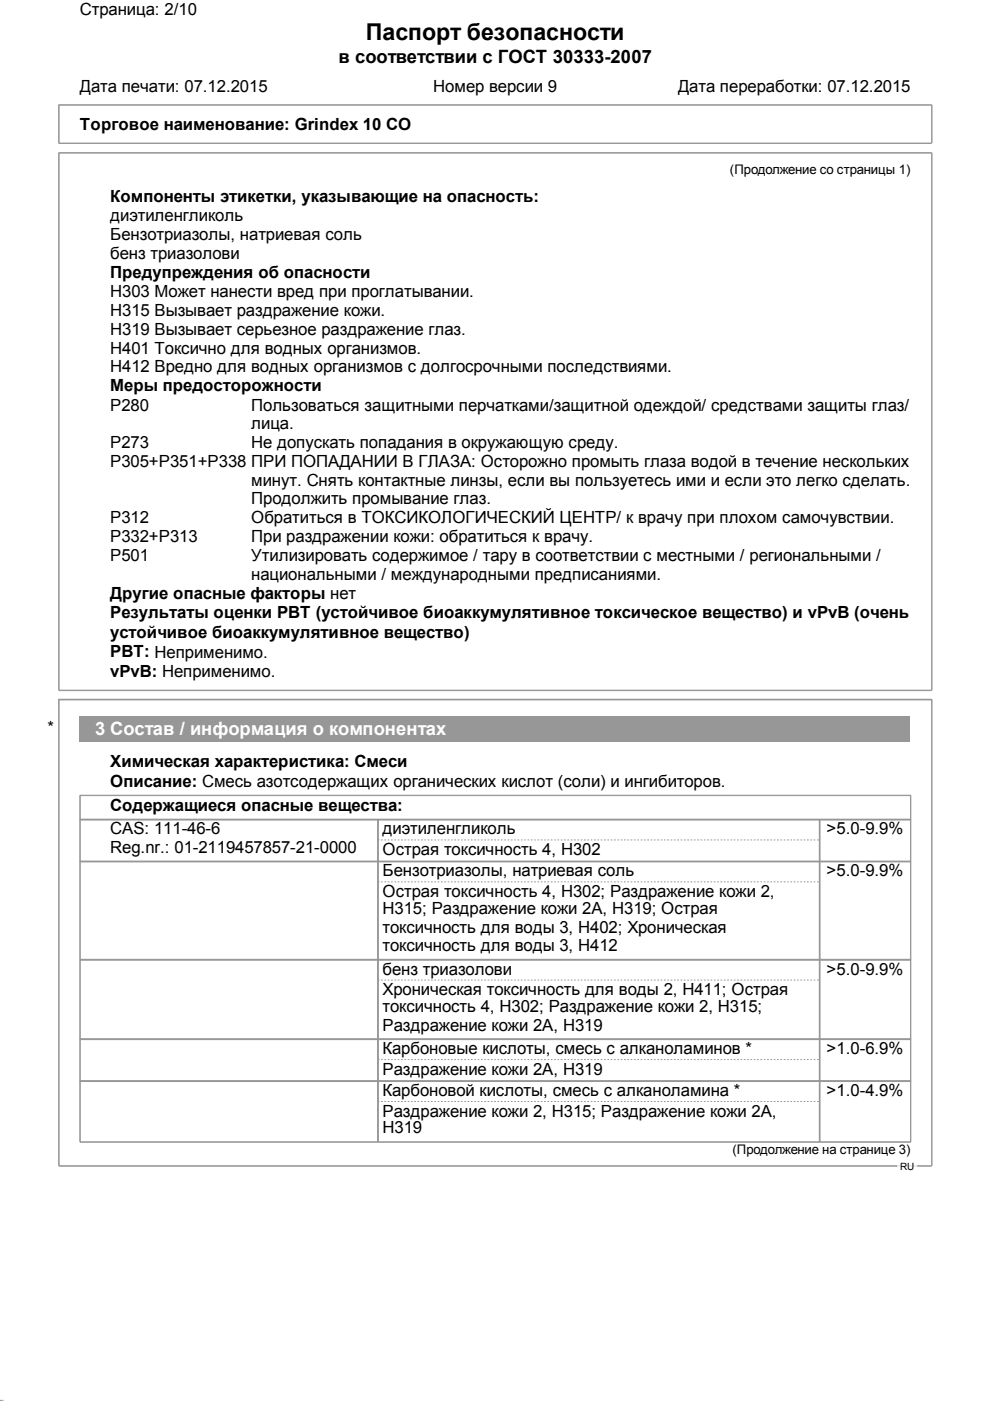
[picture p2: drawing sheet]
<svg xmlns="http://www.w3.org/2000/svg" width="210mm" height="297mm" viewBox="0 0 210 297" stroke-linecap="round" stroke-linejoin="round" font-family="sans-serif">
<defs><g id="words">
<text font-size="4.9" x="77.6" y="8.5">Паспорт безопасности</text>
<text font-size="3.9" x="71.8" y="13.3">в соответствии с ГОСТ 30333-2007</text>
<text font-size="3.9" fill="#fff" x="20.2" y="155.7">3 Состав / информация о компонентах</text>
<g font-size="3.6">
<text x="16.9" y="3.2">Страница: 2/10</text>
<text x="16.9" y="19.5">Дата печати: 07.12.2015</text>
<text x="91.9" y="19.5">Номер версии 9</text>
<text x="143.8" y="19.5">Дата переработки: 07.12.2015</text>
<text x="16.9" y="27.5">Торговое наименование: Grindex 10 CO</text>
<text x="23.4" y="42.9">Компоненты этикетки, указывающие на опасность:</text>
<text x="23.4" y="46.9">диэтиленгликоль</text>
<text x="23.4" y="50.9">Бензотриазолы, натриевая соль</text>
<text x="23.4" y="54.9">бенз триазолови</text>
<text x="23.4" y="59">Предупреждения об опасности</text>
<text x="23.4" y="63">H303 Может нанести вред при проглатывании.</text>
<text x="23.4" y="67">H315 Вызывает раздражение кожи.</text>
<text x="23.4" y="71">H319 Вызывает серьезное раздражение глаз.</text>
<text x="23.4" y="75">H401 Токсично для водных организмов.</text>
<text x="23.4" y="78.9">H412 Вредно для водных организмов с долгосрочными последствиями.</text>
<text x="23.4" y="83">Меры предосторожности</text>
<text x="23.4" y="87.1">P280</text>
<text x="53.3" y="87.1">Пользоваться защитными перчатками/защитной одеждой/ средствами защиты глаз/</text>
<text x="23.4" y="95">P273</text>
<text x="53.3" y="91">лица.</text>
<text x="53.3" y="95">Не допускать попадания в окружающую среду.</text>
<text x="23.4" y="99">P305+P351+P338 ПРИ ПОПАДАНИИ В ГЛАЗА: Осторожно промыть глаза водой в течение нескольких</text>
<text x="53.3" y="103">минут. Снять контактные линзы, если вы пользуетесь ими и если это легко сделать.</text>
<text x="53.3" y="107">Продолжить промывание глаз.</text>
<text x="23.4" y="110.9">P312</text>
<text x="53.3" y="110.9">Обратиться в ТОКСИКОЛОГИЧЕСКИЙ ЦЕНТР/ к врачу при плохом самочувствии.</text>
<text x="23.4" y="114.9">P332+P313</text>
<text x="23.4" y="118.9">P501</text>
<text x="53.3" y="114.9">При раздражении кожи: обратиться к врачу.</text>
<text x="53.3" y="118.9">Утилизировать содержимое / тару в соответствии с местными / региональными /</text>
<text x="53.3" y="122.9">национальными / международными предписаниями.</text>
<text x="23.4" y="126.9">Другие опасные факторы нет</text>
<text x="23.4" y="131.1">Результаты оценки PBT (устойчивое биоаккумулятивное токсическое вещество) и vPvB (очень</text>
<text x="23.4" y="135.2">устойчивое биоаккумулятивное вещество)</text>
<text x="23.4" y="139.4">PBT: Неприменимо.</text>
<text x="23.4" y="143.5">vPvB: Неприменимо.</text>
<text x="10.1" y="155.3">*</text>
<text x="23.4" y="162.7">Химическая характеристика: Смеси</text>
<text x="23.4" y="166.8">Описание: Смесь азотсодержащих органических кислот (соли) и ингибиторов.</text>
<text x="23.4" y="171.9">Содержащиеся опасные вещества:</text>
<text x="23.4" y="176.9">CAS: 111-46-6</text>
<text x="81.1" y="176.9">диэтиленгликоль</text>
<text x="175.3" y="176.9">&gt;5.0-9.9%</text>
<text x="23.4" y="180.9">Reg.nr.: 01-2119457857-21-0000</text>
<text x="81.1" y="181.3">Острая токсичность 4, H302</text>
<text x="81.1" y="185.8">Бензотриазолы, натриевая соль</text>
<text x="175.3" y="185.8">&gt;5.0-9.9%</text>
<text x="81.1" y="190.2">Острая токсичность 4, H302; Раздражение кожи 2,</text>
<text x="81.1" y="193.7">H315; Раздражение кожи 2A, H319; Острая</text>
<text x="81.1" y="197.7">токсичность для воды 3, H402; Хроническая</text>
<text x="81.1" y="201.7">токсичность для воды 3, H412</text>
<text x="81.1" y="206.6">бенз триазолови</text>
<text x="175.3" y="206.6">&gt;5.0-9.9%</text>
<text x="81.1" y="211">Хроническая токсичность для воды 2, H411; Острая</text>
<text x="81.1" y="214.6">токсичность 4, H302; Раздражение кожи 2, H315;</text>
<text x="81.1" y="218.6">Раздражение кожи 2A, H319</text>
<text x="81.1" y="223.5">Карбоновые кислоты, смесь с алканоламинов *</text>
<text x="81.1" y="227.9">Раздражение кожи 2A, H319</text>
<text x="175.3" y="223.5">&gt;1.0-6.9%</text>
<text x="81.1" y="232.4">Карбоновой кислоты, смесь с алканоламина *</text>
<text x="175.3" y="232.4">&gt;1.0-4.9%</text>
<text x="81.1" y="236.8">Раздражение кожи 2, H315; Раздражение кожи 2A,</text>
<text x="81.1" y="240.3">H319</text>
</g>
<g font-size="2.8">
<text x="154.8" y="36.9">(Продолжение со страницы 1)</text>
<text x="155.3" y="244.6">(Продолжение на странице 3)</text>
</g>
<text font-size="2.1" x="190.8" y="248">RU</text>
<text font-size=".3" x="0" y="297">42.0.1</text>
</g></defs>
<path d="M12.4 22.2h185.1v8.1h-185.1zM12.4 22.3h185.1M12.4 30.4h185.1M12.4 32.4h185.1v113.9h-185.1zM12.4 32.5h185.1M12.5 22.2v8.1M12.5 32.4v113.9M197.6 22.2v8.1M197.6 32.4v113.9M12.4 146.4h185.1M12.4 148.3h185.1M12.4 148.4h185.1" fill="none" stroke="#8f999f" stroke-width=".21"/>
<path d="M16.9 151.9h176.1v5.4h-176.1z" fill="#8f999f"/>
<g fill="none" stroke="#8f999f" stroke-width=".21">
<path d="M12.4 148.3h185.1v98.9h-185.1zM12.4 148.4h185.1M12.5 148.3v98.9M197.6 148.3v98.9M16.9 168.6h176.2v73.5h-176.2zM16.9 168.7h176.2M16.9 173.8h176.2M16.9 173.7h176.2M17 168.6v73.5M80.1 173.7v68.4M80.2 173.7v68.4M173.7 173.7v68.4"/>
<path d="M173.8 173.7v68.4M193 168.6v73.5M16.9 182.7h176.2M16.9 182.6h176.2M16.9 203.5h176.2M16.9 203.6h176.2M16.9 203.4h176.2M16.9 220.3h176.2M16.9 220.4h176.2M16.9 220.2h176.2M16.9 229.2h176.2M16.9 229.3h176.2"/>
<path d="M16.9 229.1h176.2M12.4 247.3h185.1M16.9 242.2h176.2"/>
</g>
<path d="M80.1 178.1h93.7M80.1 187h93.7M80.1 207.8h93.7M80.1 224.6h93.7M80.1 233.5h93.7" fill="none" stroke="#8f999f" stroke-width=".21" stroke-dasharray=".4 .4 .4 .4 .4 .4 .4 .4" stroke-linecap="butt"/>
<path d="M190.2 247.2h4.3M190.2 247.3h4.3" fill="none" stroke="#fff" stroke-width=".21"/>
<use href="#words"/>
</svg>
